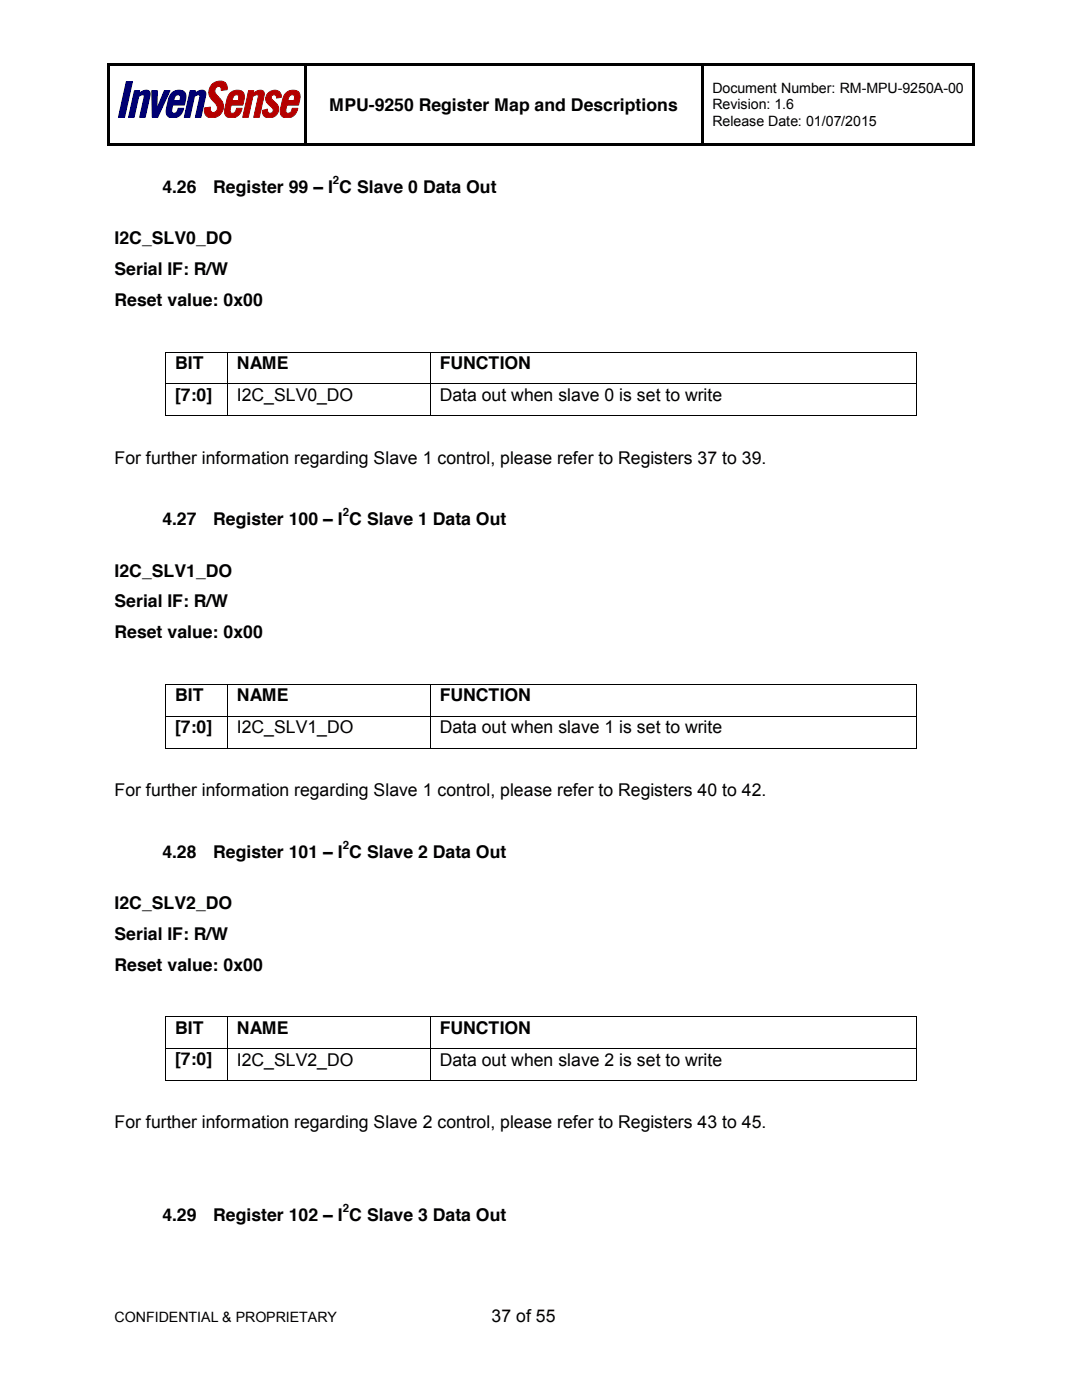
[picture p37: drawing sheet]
<svg xmlns="http://www.w3.org/2000/svg" width="216mm" height="279mm" viewBox="0 0 216 279" stroke-linecap="round" stroke-linejoin="round" font-family="sans-serif">
<defs><g id="words">
<g font-size="3.5">
<text x="65.7" y="22.1">MPU-9250 Register Map and Descriptions</text>
<text x="32.4" y="38.5">4.26</text>
<text x="42.6" y="38.5">Register 99 – I C Slave 0 Data Out</text>
<text x="22.9" y="48.7">I2C_SLV0_DO</text>
<text x="22.9" y="54.9">Serial IF: R/W</text>
<text x="22.9" y="61.1">Reset value: 0x00</text>
<text x="34.9" y="73.6">BIT</text>
<text x="47.3" y="73.6">NAME</text>
<text x="87.7" y="73.6">FUNCTION</text>
<text x="34.9" y="79.9">[7:0]</text>
<text x="47.3" y="80">I2C_SLV0_DO</text>
<text x="87.7" y="80">Data out when slave 0 is set to write</text>
<text x="22.9" y="92.5">For further information regarding Slave 1 control, please refer to Registers 37 to 39.</text>
<text x="32.4" y="104.8">4.27</text>
<text x="42.6" y="104.8">Register 100 – I C Slave 1 Data Out</text>
<text x="22.9" y="115.1">I2C_SLV1_DO</text>
<text x="22.9" y="121.2">Serial IF: R/W</text>
<text x="22.9" y="127.4">Reset value: 0x00</text>
<text x="34.9" y="139.9">BIT</text>
<text x="47.3" y="139.9">NAME</text>
<text x="87.7" y="139.9">FUNCTION</text>
<text x="34.9" y="146.3">[7:0]</text>
<text x="47.3" y="146.3">I2C_SLV1_DO</text>
<text x="87.7" y="146.3">Data out when slave 1 is set to write</text>
<text x="22.9" y="158.9">For further information regarding Slave 1 control, please refer to Registers 40 to 42.</text>
<text x="32.4" y="171.1">4.28</text>
<text x="42.6" y="171.1">Register 101 – I C Slave 2 Data Out</text>
<text x="22.9" y="181.4">I2C_SLV2_DO</text>
<text x="22.9" y="187.6">Serial IF: R/W</text>
<text x="22.9" y="193.7">Reset value: 0x00</text>
<text x="34.9" y="206.3">BIT</text>
<text x="47.3" y="206.3">NAME</text>
<text x="87.7" y="206.3">FUNCTION</text>
<text x="34.9" y="212.6">[7:0]</text>
<text x="47.3" y="212.7">I2C_SLV2_DO</text>
<text x="87.7" y="212.7">Data out when slave 2 is set to write</text>
<text x="22.9" y="225.2">For further information regarding Slave 2 control, please refer to Registers 43 to 45.</text>
<text x="32.4" y="243.7">4.29</text>
<text x="42.6" y="243.7">Register 102 – I C Slave 3 Data Out</text>
<text x="98.1" y="263.8">37 of 55</text>
</g>
<g font-size="2.8">
<text x="142.1" y="18.6">Document Number: RM-MPU-9250A-00</text>
<text x="142.1" y="21.8">Revision: 1.6</text>
<text x="142.1" y="25.1">Release Date: 01/07/2015</text>
<text x="22.9" y="263.8">CONFIDENTIAL &amp; PROPRIETARY</text>
</g>
<g font-size="2.3">
<text x="66.4" y="36.7">2</text>
<text x="68.4" y="103.1">2</text>
<text x="68.4" y="169.4">2</text>
<text x="68.4" y="241.9">2</text>
</g>
</g></defs>
<g fill="#000">
<path d="M21.4 12.7h.5v.6h-.5z" fill-rule="evenodd"/>
<path d="M21.4 12.7h.5v.5h-.5z" fill-rule="evenodd"/>
<path d="M21.9 12.7h38.7v.5h-38.7z" fill-rule="evenodd"/>
<path d="M60.6 13.2l.5 .1z" fill-rule="evenodd"/>
<path d="M60.6 12.7h.5v.5h-.5z" fill-rule="evenodd"/>
<path d="M61.1 12.7h78.9v.5h-78.9z" fill-rule="evenodd"/>
<path d="M140 13.2l.5 .1z" fill-rule="evenodd"/>
<path d="M140 12.7h.5v.5h-.5z" fill-rule="evenodd"/>
<path d="M140.5 12.7h53.5v.5h-53.5z" fill-rule="evenodd"/>
<path d="M194 12.7h.5v.6h-.5z" fill-rule="evenodd"/>
<path d="M194 12.7h.5v.5h-.5z" fill-rule="evenodd"/>
<path d="M21.4 13.3h.5v15.3h-.5z" fill-rule="evenodd"/>
<path d="M21.4 28.6h.5v.5h-.5z" fill-rule="evenodd"/>
<path d="M21.4 28.6h.5v.5h-.5z" fill-rule="evenodd"/>
<path d="M21.9 28.6h38.7v.5h-38.7z" fill-rule="evenodd"/>
<path d="M60.6 13.3h.5v15.3h-.5z" fill-rule="evenodd"/>
<path d="M60.6 28.6h.5v.5h-.5z" fill-rule="evenodd"/>
<path d="M61.1 28.6h78.9v.5h-78.9z" fill-rule="evenodd"/>
<path d="M140 13.3h.5v15.3h-.5z" fill-rule="evenodd"/>
<path d="M140 28.6h.5v.5h-.5z" fill-rule="evenodd"/>
<path d="M140.5 28.6h53.5v.5h-53.5z" fill-rule="evenodd"/>
<path d="M194 13.3h.5v15.3h-.5z" fill-rule="evenodd"/>
<path d="M194 28.6h.5v.5h-.5z" fill-rule="evenodd"/>
<path d="M194 28.6h.5v.5h-.5z" fill-rule="evenodd"/>
<path d="M32.9 70.2h.2v.2h-.2z" fill-rule="evenodd"/>
<path d="M32.9 70.2h.2v.2h-.2z" fill-rule="evenodd"/>
<path d="M32.9 76.5h.2v.2h-.2z" fill-rule="evenodd"/>
<path d="M45.3 70.2h.1v.2h-.1z" fill-rule="evenodd"/>
<path d="M45.3 76.5h.1v.2h-.1z" fill-rule="evenodd"/>
<path d="M85.7 70.2h.2v.2h-.2z" fill-rule="evenodd"/>
<path d="M85.7 76.5h.2v.2h-.2z" fill-rule="evenodd"/>
<path d="M182.8 70.2h.2v.2h-.2z" fill-rule="evenodd"/>
<path d="M182.8 70.2h.2v.2h-.2z" fill-rule="evenodd"/>
<path d="M182.8 76.5h.2v.2h-.2z" fill-rule="evenodd"/>
<path d="M32.9 82.9h.2v.2h-.2z" fill-rule="evenodd"/>
<path d="M32.9 82.9h.2v.2h-.2z" fill-rule="evenodd"/>
<path d="M45.3 82.9h.1v.2h-.1z" fill-rule="evenodd"/>
<path d="M85.7 82.9h.2v.2h-.2z" fill-rule="evenodd"/>
<path d="M182.8 82.9h.2v.2h-.2z" fill-rule="evenodd"/>
<path d="M182.8 82.9h.2v.2h-.2z" fill-rule="evenodd"/>
<path d="M32.9 136.5h.2v.2h-.2z" fill-rule="evenodd"/>
<path d="M32.9 136.5h.2v.2h-.2z" fill-rule="evenodd"/>
<path d="M45.3 136.5h.1v.2h-.1z" fill-rule="evenodd"/>
<path d="M85.7 136.5h.2v.2h-.2z" fill-rule="evenodd"/>
<path d="M182.8 136.5h.2v.2h-.2z" fill-rule="evenodd"/>
<path d="M182.8 136.5h.2v.2h-.2z" fill-rule="evenodd"/>
<path d="M32.9 142.9h.2v.2h-.2z" fill-rule="evenodd"/>
<path d="M32.9 149.2h.2v.2h-.2z" fill-rule="evenodd"/>
<path d="M32.9 149.2h.2v.2h-.2z" fill-rule="evenodd"/>
<path d="M45.3 142.9h.1v.2h-.1z" fill-rule="evenodd"/>
<path d="M45.3 149.2h.1v.2h-.1z" fill-rule="evenodd"/>
<path d="M85.7 142.9h.2v.2h-.2z" fill-rule="evenodd"/>
<path d="M85.7 149.2h.2v.2h-.2z" fill-rule="evenodd"/>
<path d="M182.8 142.9h.2v.2h-.2z" fill-rule="evenodd"/>
<path d="M182.8 149.2h.2v.2h-.2z" fill-rule="evenodd"/>
<path d="M182.8 149.2h.2v.2h-.2z" fill-rule="evenodd"/>
<path d="M32.9 202.8h.2v.2h-.2z" fill-rule="evenodd"/>
<path d="M32.9 202.8h.2v.2h-.2z" fill-rule="evenodd"/>
<path d="M32.9 209.2h.2v.2h-.2z" fill-rule="evenodd"/>
<path d="M32.9 215.6h.2v.2h-.2z" fill-rule="evenodd"/>
<path d="M32.9 215.6h.2v.2h-.2z" fill-rule="evenodd"/>
<path d="M45.3 202.8h.1v.2h-.1z" fill-rule="evenodd"/>
<path d="M45.3 209.2h.1v.2h-.1z" fill-rule="evenodd"/>
<path d="M45.3 215.6h.1v.2h-.1z" fill-rule="evenodd"/>
<path d="M85.7 202.8h.2v.2h-.2z" fill-rule="evenodd"/>
<path d="M85.7 209.2h.2v.2h-.2z" fill-rule="evenodd"/>
<path d="M85.7 215.6h.2v.2h-.2z" fill-rule="evenodd"/>
<path d="M182.8 202.8h.2v.2h-.2z" fill-rule="evenodd"/>
<path d="M182.8 202.8h.2v.2h-.2z" fill-rule="evenodd"/>
<path d="M182.8 209.2h.2v.2h-.2z" fill-rule="evenodd"/>
<path d="M182.8 215.6h.2v.2h-.2z" fill-rule="evenodd"/>
<path d="M182.8 215.6h.2v.2h-.2z" fill-rule="evenodd"/>
</g>
<g fill="#000073" stroke="#000073" stroke-width=".2">
<path d="M25.2 16.3h1.2l-1.5 7.1h-1.3z" fill-rule="evenodd"/>
<path d="M26.8 18.1h1.1l-.1 .5a1.57 1.57 0 0 1 2.1-.3v.8l-.9 4.3h-1.1l.9-4.1v-.3l-.3-.1-.8 .3-.9 4.2h-1.1z" fill-rule="evenodd"/>
<path d="M30.3 18.1h1.1l-.1 3.6 1.5-3.6h1.1l-2.4 5.3h-1.1z" fill-rule="evenodd"/>
<path d="M35 19.1l-.3 1h1.2l.1-.3a.57 .57 0 0 0-.2-.8 .57 .57 0 0 0-.8 .1zM34.3 18.6a1.74 1.74 0 0 1 2.7 .1l.1 1-.3 1.3h-2.3l-.2 .7a.61 .61 0 0 0 .4 .9 .61 .61 0 0 0 .7-.6l.1-.4h1.2a1.99 1.99 0 0 1-1.3 1.8 1.99 1.99 0 0 1-2.1-.4l-.1-.7v-.8l.6-2.2z" fill-rule="evenodd"/>
<path d="M37.9 18.1h1.1l-.1 .5a1.56 1.56 0 0 1 2.1-.3l.1 .6-1 4.5h-1.1l.9-4.1v-.3l-.3-.1-.8 .3-.9 4.2h-1.1z" fill-rule="evenodd"/>
</g>
<g fill="#b50000" stroke="#b50000" stroke-width=".2">
<path d="M42.4 16.8a1.86 1.86 0 0 1 2.8 .1l.1 1-1.2 .1a.64 .64 0 0 0-.5-.8 .64 .64 0 0 0-.7 .8 2.73 2.73 0 0 0 1.1 1.9 2.18 2.18 0 0 1 0 2.9 2.18 2.18 0 0 1-2.9 .2l-.3-.6v-.9l1.2-.1a.74 .74 0 0 0 .6 1.1 .74 .74 0 0 0 .8-.9 5.9 5.9 0 0 0-1.5-2.3 2.2 2.2 0 0 1 .5-2.5z" fill-rule="evenodd"/>
<path d="M46.7 19.1l-.4 1h1.3v-.3a.57 .57 0 0 0-.1-.8 .57 .57 0 0 0-.8 .1zM45.9 18.6a1.74 1.74 0 0 1 2.8 .1v1l-.2 1.3h-2.4l-.1 .7a.61 .61 0 0 0 .3 .9 .61 .61 0 0 0 .8-.6l.1-.4h1.1a1.99 1.99 0 0 1-1.2 1.8 1.99 1.99 0 0 1-2.1-.4l-.2-.7 .1-.8 .5-2.2z" fill-rule="evenodd"/>
<path d="M49.6 18.1h1l-.1 .5a1.57 1.57 0 0 1 2.1-.3l.1 .8-1 4.3h-1.1l.9-4.1v-.3l-.3-.1-.8 .3-.9 4.2h-1.1z" fill-rule="evenodd"/>
<path d="M53.5 18.6a1.47 1.47 0 0 1 1.5-.6 1.47 1.47 0 0 1 1.1 1.1v.3l-.9 .2a.57 .57 0 0 0-.5-.7 .57 .57 0 0 0-.6 .4 .57 .57 0 0 0 .3 .7l.2 .1a1.75 1.75 0 0 1 .6 2.7 1.75 1.75 0 0 1-2.7 0l-.1-.8 1-.2a.63 .63 0 0 0 .4 .8 .63 .63 0 0 0 .7-.4 .63 .63 0 0 0-.3-.8l-.3-.3a1.58 1.58 0 0 1-.4-2.5z" fill-rule="evenodd"/>
<path d="M57.8 19.1l-.4 1h1.3v-.3a.57 .57 0 0 0-.1-.8 .57 .57 0 0 0-.8 .1zM57.1 18.6a1.72 1.72 0 0 1 2.7 .1l.1 .7-.3 1.6h-2.4l-.1 .7a.61 .61 0 0 0 .4 .9 .61 .61 0 0 0 .7-.6l.1-.4h1.1a1.99 1.99 0 0 1-1.2 1.8 1.99 1.99 0 0 1-2.1-.4l-.2-.9 .5-2.1 .3-1z" fill-rule="evenodd"/>
</g>
<g fill="none" stroke="#000" stroke-width=".2">
<path d="M33 70.4v6.1M33 76.7v6.2M33.1 70.3h12.2M33.1 76.6h12.2M45.3 70.4v6.1M45.3 76.7v6.2M45.4 70.3h40.3M45.4 76.6h40.3M85.8 70.4v6.1M85.8 76.7v6.2M85.9 70.3h96.9M85.9 76.6h96.9"/>
<path d="M182.9 70.4v6.1M182.9 76.7v6.2M33.1 83h12.2M45.4 83h40.3M85.9 83h96.9M33 136.7v6.2M33.1 136.6h12.2M45.3 136.7v6.2M45.4 136.6h40.3M85.8 136.7v6.2M85.9 136.6h96.9M182.9 136.7v6.2"/>
<path d="M33 143.1v6.1M33.1 143h12.2M33.1 149.3h12.2M45.3 143.1v6.1M45.4 143h40.3M45.4 149.3h40.3M85.8 143.1v6.1M85.9 143h96.9M85.9 149.3h96.9M182.9 143.1v6.1M33 203v6.2M33 209.4v6.2"/>
<path d="M33.1 202.9h12.2M33.1 209.3h12.2M33.1 215.7h12.2M45.3 203v6.2M45.3 209.4v6.2M45.4 202.9h40.3M45.4 209.3h40.3M45.4 215.7h40.3M85.8 203v6.2M85.8 209.4v6.2M85.9 202.9h96.9M85.9 209.3h96.9"/>
<path d="M85.9 215.7h96.9M182.9 203v6.2M182.9 209.4v6.2"/>
</g>
<use href="#words"/>
</svg>
